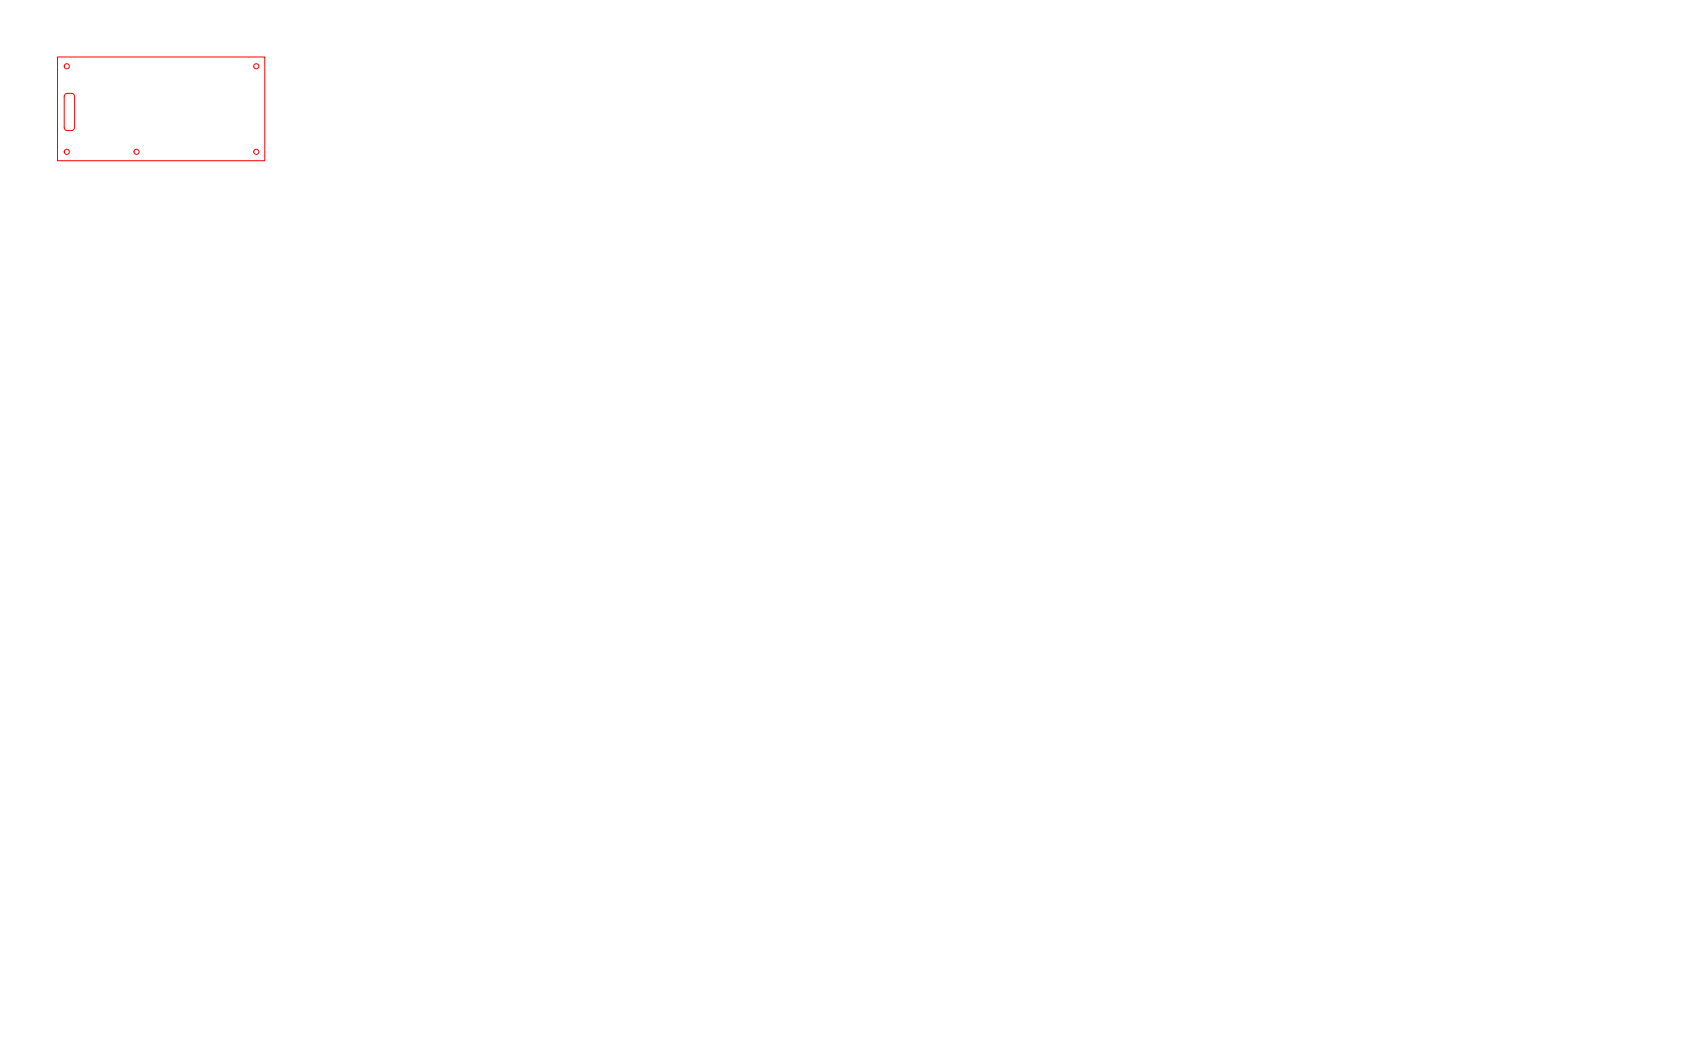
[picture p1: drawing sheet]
<svg xmlns="http://www.w3.org/2000/svg" width="812mm" height="508mm" viewBox="0 0 812 508" stroke-linecap="round" stroke-linejoin="round" font-family="sans-serif">
<!-- layer: Laserschneiden - rot -->
<g fill="none" stroke="#f00" stroke-width=".48">
<path d="M28 27h100v51h-100zM31 46v16M31 47v-1l1-1h3l1 2M36 46v16M31 61v1l1 1h3l1-2"/>
<circle cx="32" cy="32" r="1.2"/>
<circle cx="124" cy="32" r="1.2"/>
<circle cx="32" cy="73" r="1.2"/>
<circle cx="66" cy="73" r="1.2"/>
<circle cx="124" cy="73" r="1.2"/>
</g>
</svg>
